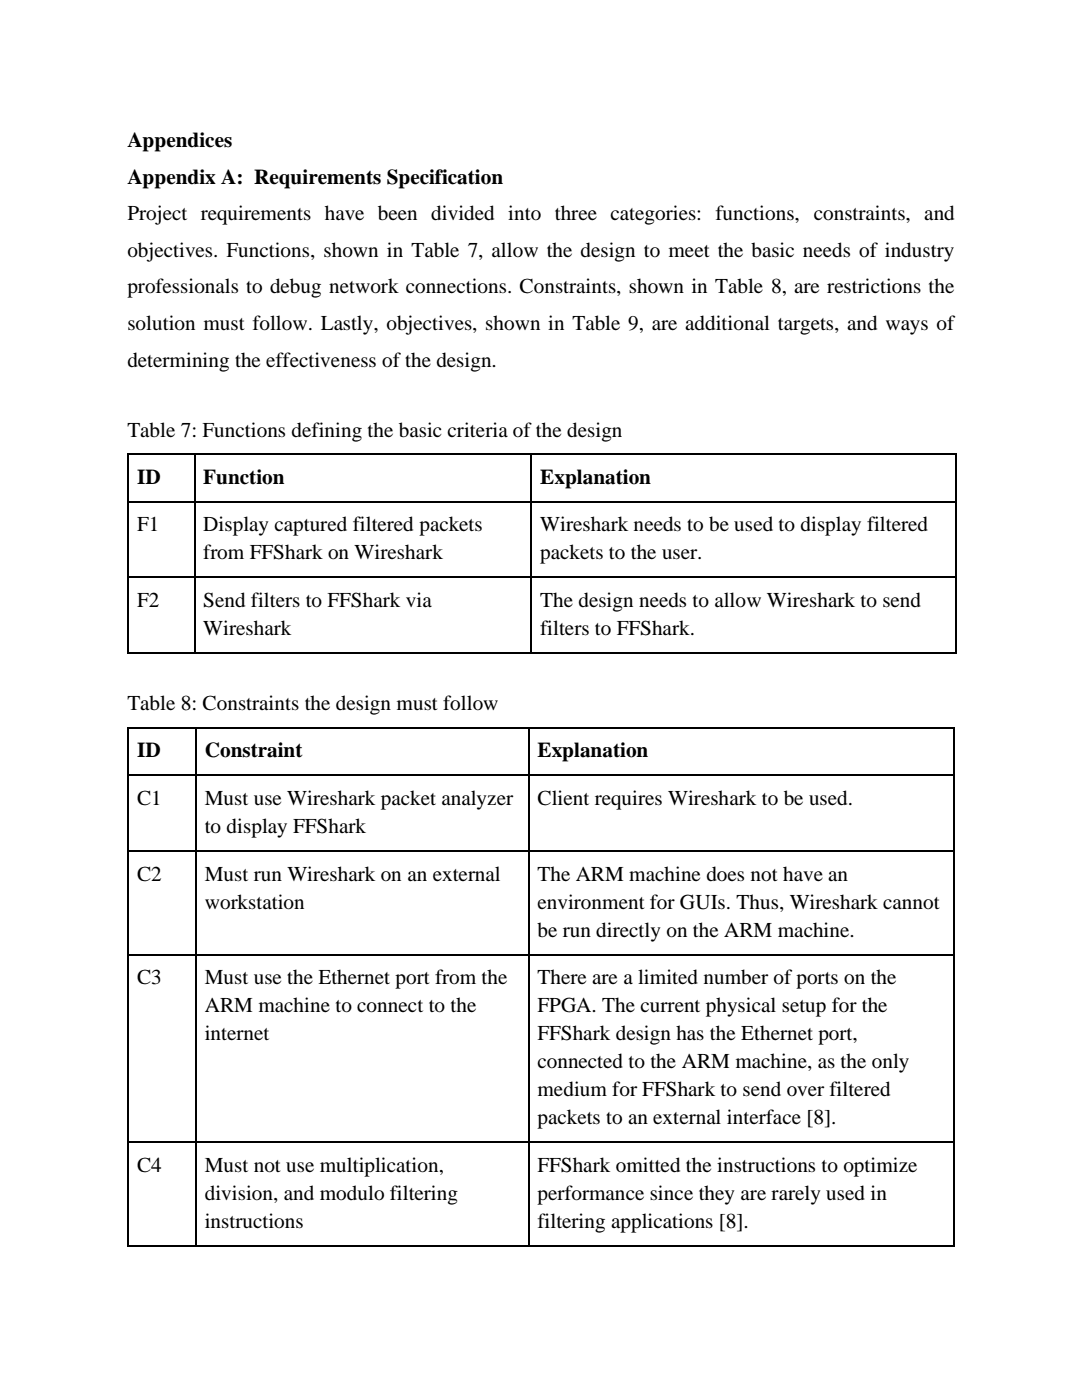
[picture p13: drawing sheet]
<svg xmlns="http://www.w3.org/2000/svg" width="216mm" height="279mm" viewBox="0 0 216 279" stroke-linecap="round" stroke-linejoin="round" font-family="sans-serif">
<defs><g id="words">
<g font-size="4.2">
<text x="25.4" y="29.3">Appendices</text>
<text x="25.4" y="36.6">Appendix A: Requirements Specification</text>
<text x="25.4" y="43.9">Project requirements have been divided into three categories: functions, constraints, and</text>
<text x="25.4" y="51.2">objectives. Functions, shown in Table 7, allow the design to meet the basic needs of industry</text>
<text x="25.4" y="58.6">professionals to debug network connections. Constraints, shown in Table 8, are restrictions the</text>
<text x="25.4" y="65.8">solution must follow. Lastly, objectives, shown in Table 9, are additional targets, and ways of</text>
<text x="25.4" y="73.2">determining the effectiveness of the design.</text>
<text x="25.4" y="87.2">Table 7: Functions defining the basic criteria of the design</text>
<text x="27.4" y="96.6">ID</text>
<text x="40.6" y="96.6">Function</text>
<text x="107.8" y="96.6">Explanation</text>
<text x="27.4" y="106.1">F1</text>
<text x="40.6" y="106.1">Display captured filtered packets</text>
<text x="107.8" y="106.1">Wireshark needs to be used to display filtered</text>
<text x="40.6" y="111.7">from FFShark on Wireshark</text>
<text x="107.8" y="111.7">packets to the user.</text>
<text x="27.4" y="121.1">F2</text>
<text x="40.6" y="121.1">Send filters to FFShark via</text>
<text x="107.8" y="121.1">The design needs to allow Wireshark to send</text>
<text x="40.6" y="126.7">Wireshark</text>
<text x="107.8" y="126.7">filters to FFShark.</text>
<text x="25.4" y="141.7">Table 8: Constraints the design must follow</text>
<text x="27.4" y="151.2">ID</text>
<text x="40.9" y="151.2">Constraint</text>
<text x="107.2" y="151.2">Explanation</text>
<text x="27.4" y="160.6">C1</text>
<text x="40.9" y="160.6">Must use Wireshark packet analyzer</text>
<text x="107.2" y="160.6">Client requires Wireshark to be used.</text>
<text x="40.9" y="166.3">to display FFShark</text>
<text x="27.4" y="175.8">C2</text>
<text x="40.9" y="175.8">Must run Wireshark on an external</text>
<text x="107.2" y="175.8">The ARM machine does not have an</text>
<text x="40.9" y="181.3">workstation</text>
<text x="107.2" y="181.3">environment for GUIs. Thus, Wireshark cannot</text>
<text x="107.2" y="186.9">be run directly on the ARM machine.</text>
<text x="27.4" y="196.4">C3</text>
<text x="40.9" y="196.4">Must use the Ethernet port from the</text>
<text x="107.2" y="196.4">There are a limited number of ports on the</text>
<text x="40.9" y="202">ARM machine to connect to the</text>
<text x="107.2" y="202">FPGA. The current physical setup for the</text>
<text x="40.9" y="207.6">internet</text>
<text x="107.2" y="207.6">FFShark design has the Ethernet port,</text>
<text x="107.2" y="213.2">connected to the ARM machine, as the only</text>
<text x="107.2" y="218.8">medium for FFShark to send over filtered</text>
<text x="107.2" y="224.4">packets to an external interface [8].</text>
<text x="27.4" y="233.9">C4</text>
<text x="40.9" y="233.9">Must not use multiplication,</text>
<text x="107.2" y="233.9">FFShark omitted the instructions to optimize</text>
<text x="40.9" y="239.5">division, and modulo filtering</text>
<text x="107.2" y="239.5">performance since they are rarely used in</text>
<text x="40.9" y="245.1">instructions</text>
<text x="107.2" y="245.1">filtering applications [8].</text>
</g>
</g></defs>
<g fill="none" stroke="#000" stroke-width=".34">
<path d="M25.6 90.5v39.7M25.7 90.7h13M38.8 92.6v37.6M39 90.7h66.8M106 92.6v37.6M106.2 90.7h84.3M190.7 90.5v39.7M25.7 100.2h13M25.7 115.2h13M39 100.2h66.8M39 115.2h66.8M106.2 100.2h84.3"/>
<path d="M106.2 115.2h84.3M25.7 130.4h13M39 130.4h66.8M106.2 130.4h84.3M25.6 145.1v103.4M25.7 145.3h13.2M25.7 154.8h13.2M39.1 147.2v101.3M39.3 145.3h66M39.3 154.8h66M105.5 147.2v101.3M105.7 145.3h84.6"/>
<path d="M105.7 154.8h84.6M190.5 145.1v103.4M25.7 169.9h13.2M39.3 169.9h66M105.7 169.9h84.6M25.7 190.5h13.2M39.3 190.5h66M105.7 190.5h84.6M25.7 228h13.2M39.3 228h66M105.7 228h84.6M25.7 248.7h13.2"/>
<path d="M39.3 248.7h66M105.7 248.7h84.6"/>
</g>
<g fill="#000">
<path d="M25.4 90.5h.3v.4h-.3z" fill-rule="evenodd"/>
<path d="M38.7 90.9h.3v1.7h-.3z" fill-rule="evenodd"/>
<path d="M38.7 90.5h.3v.4h-.3z" fill-rule="evenodd"/>
<path d="M105.9 90.9h.3v1.7h-.3z" fill-rule="evenodd"/>
<path d="M105.9 90.5h.3v.4h-.3z" fill-rule="evenodd"/>
<path d="M190.5 90.5h.4v.4h-.4z" fill-rule="evenodd"/>
<path d="M25.4 130.2h.3v.3h-.3z" fill-rule="evenodd"/>
<path d="M25.4 130.2h.3v.3h-.3z" fill-rule="evenodd"/>
<path d="M38.7 130.2h.3v.3h-.3z" fill-rule="evenodd"/>
<path d="M105.9 130.2h.3v.3h-.3z" fill-rule="evenodd"/>
<path d="M190.5 130.2h.4v.3h-.4z" fill-rule="evenodd"/>
<path d="M190.5 130.2h.4v.3h-.4z" fill-rule="evenodd"/>
<path d="M25.4 145.1h.3v.3h-.3z" fill-rule="evenodd"/>
<path d="M38.9 145.4h.4v1.8h-.4z" fill-rule="evenodd"/>
<path d="M38.9 145.1h.4v.3h-.4z" fill-rule="evenodd"/>
<path d="M105.3 145.4h.4v1.8h-.4z" fill-rule="evenodd"/>
<path d="M105.3 145.1h.4v.3h-.4z" fill-rule="evenodd"/>
<path d="M190.3 145.1h.3v.3h-.3z" fill-rule="evenodd"/>
<path d="M25.4 248.5h.3v.4h-.3z" fill-rule="evenodd"/>
<path d="M25.4 248.5h.3v.4h-.3z" fill-rule="evenodd"/>
<path d="M38.9 248.5h.4v.4h-.4z" fill-rule="evenodd"/>
<path d="M105.3 248.5h.4v.4h-.4z" fill-rule="evenodd"/>
<path d="M190.3 248.5h.3v.4h-.3z" fill-rule="evenodd"/>
<path d="M190.3 248.5h.3v.4h-.3z" fill-rule="evenodd"/>
</g>
<use href="#words"/>
</svg>
